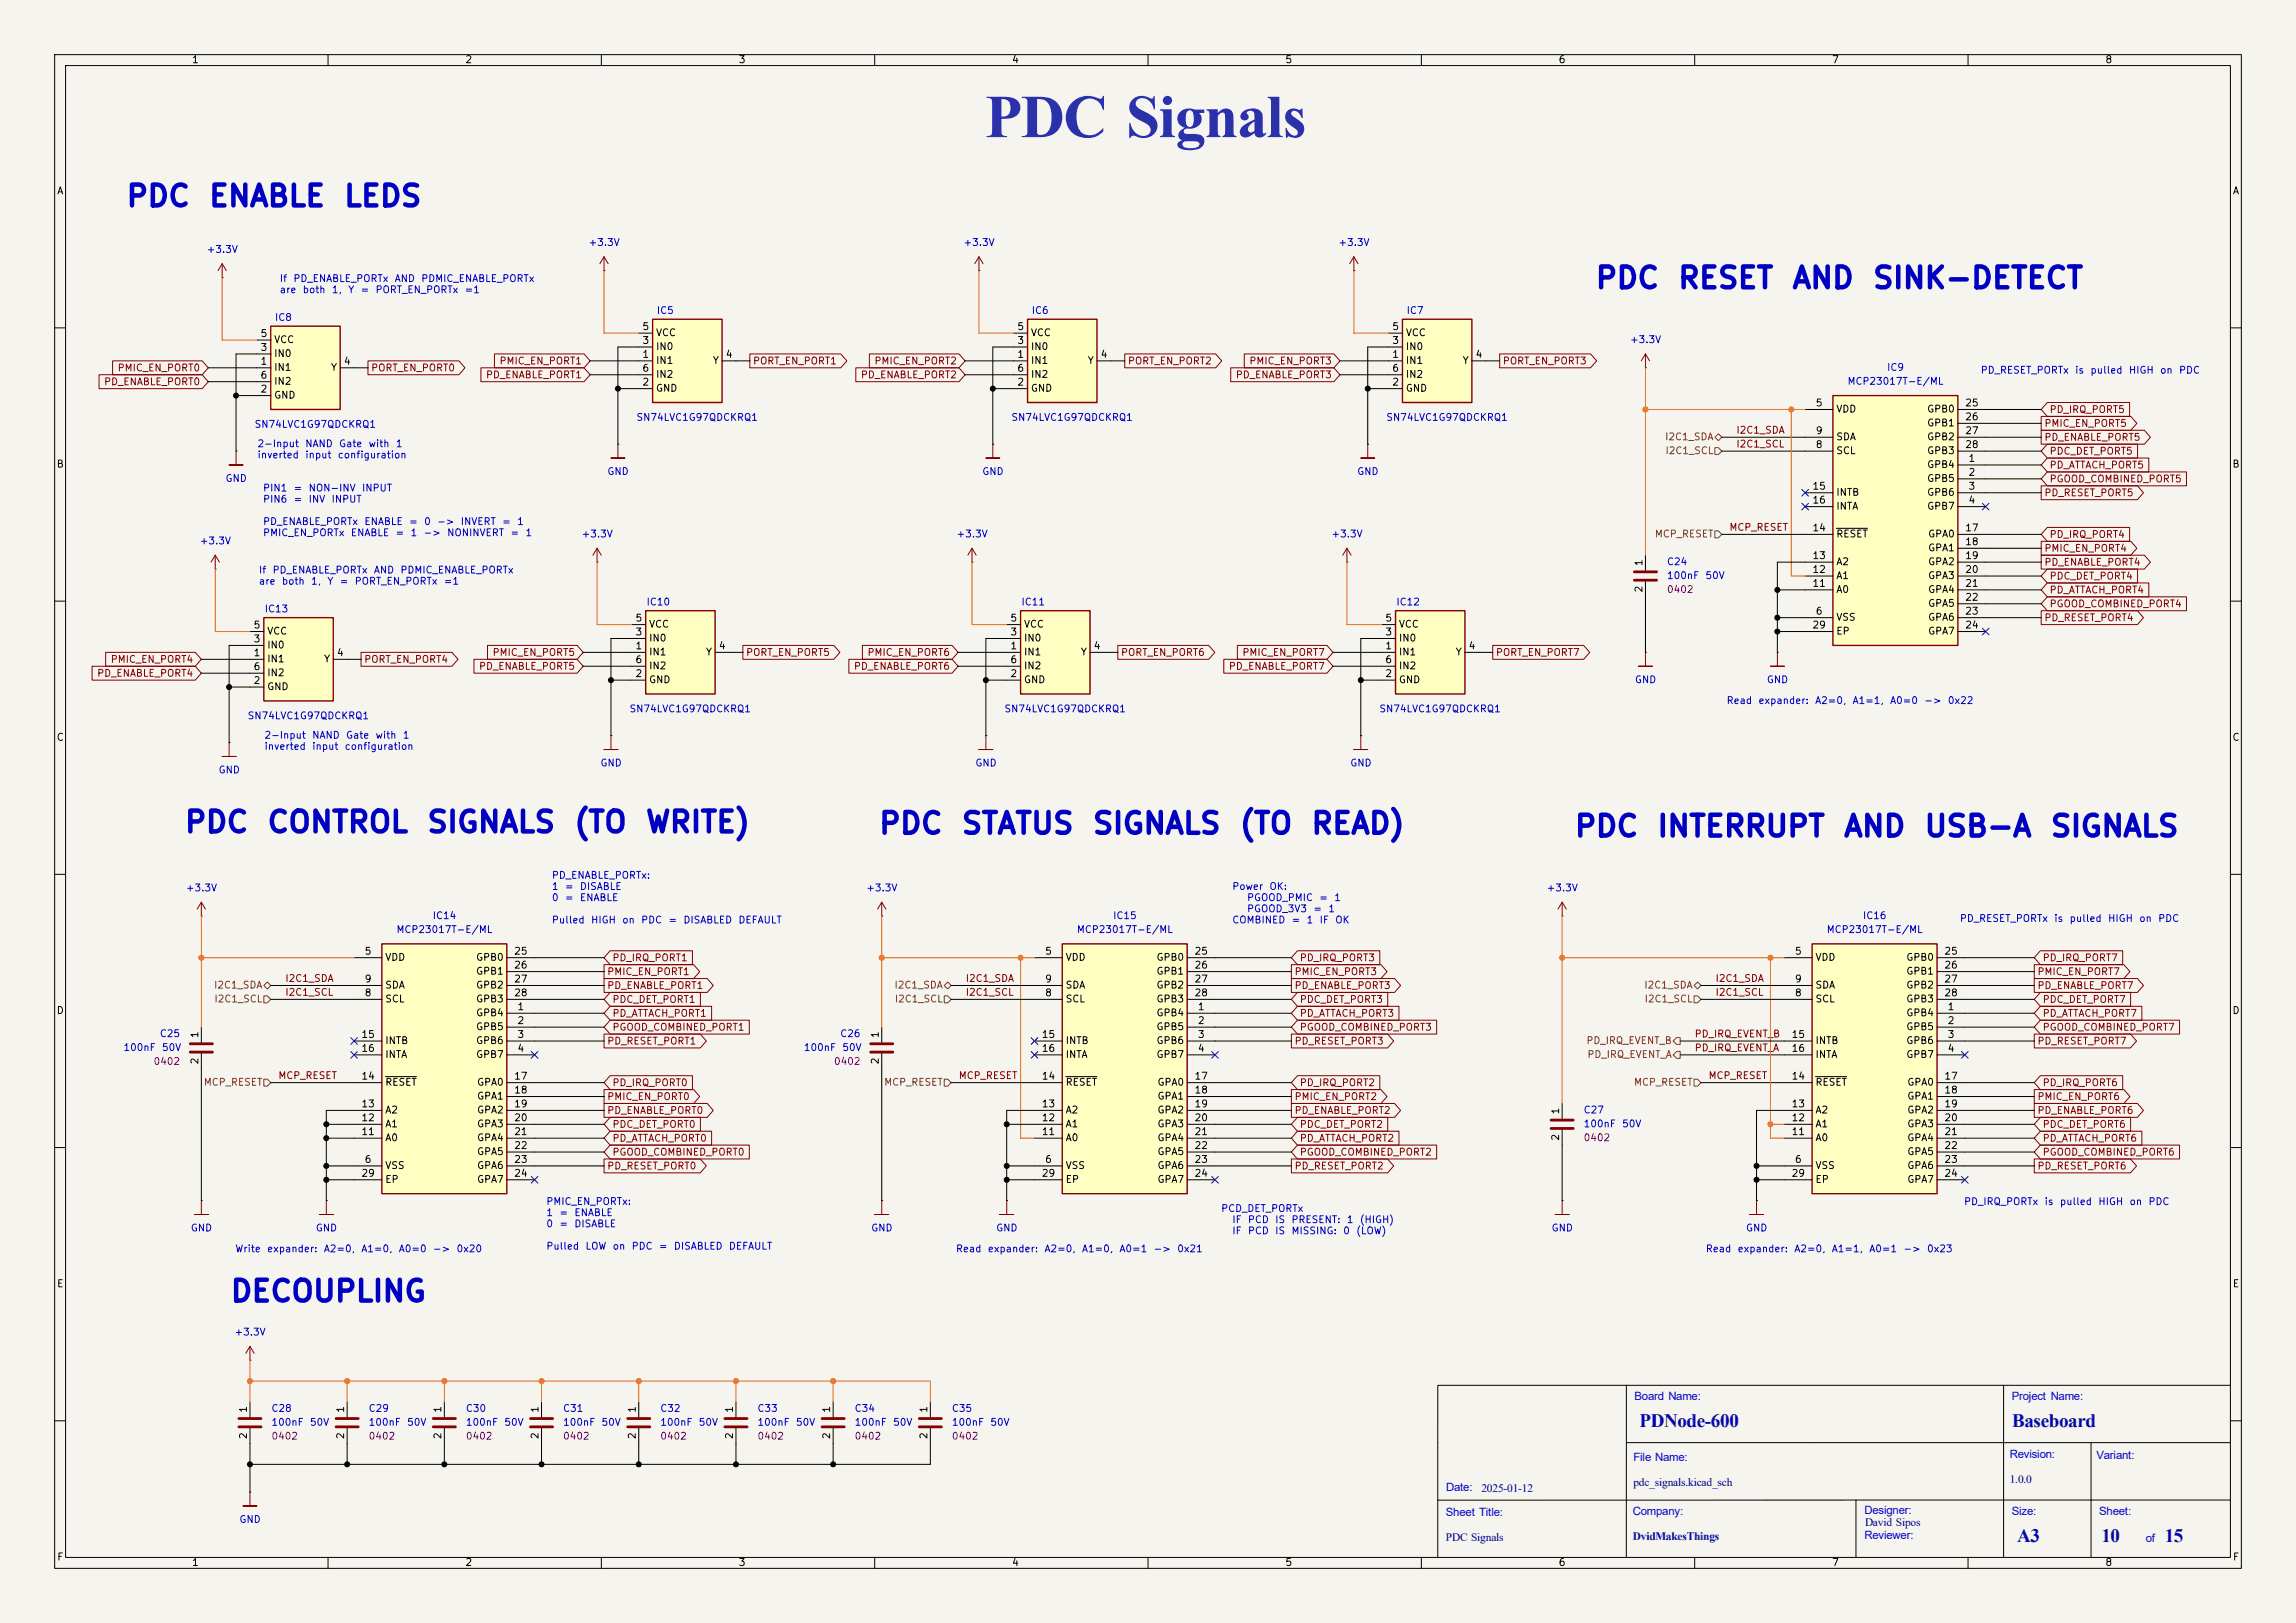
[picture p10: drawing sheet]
<svg xmlns="http://www.w3.org/2000/svg" width="420mm" height="297mm" viewBox="0 0 420 297" stroke-linecap="round" stroke-linejoin="round" font-family="sans-serif">
<defs><g id="words">
<text font-size="11.1" fill="#2b31a8" x="180.2" y="25.1">PDC Signals</text>
<g font-size="3.8" fill="#0000c2">
<text x="22.9" y="38.7">PDC</text>
<text x="38" y="38.7">ENABLE</text>
<text x="62.7" y="38.7">LEDS</text>
<text x="291.6" y="53.7">PDC</text>
<text x="306.7" y="53.7">RESET</text>
<text x="327.6" y="53.7">AND</text>
<text x="342.3" y="53.7">SINK-DETECT</text>
<text x="33.5" y="153.3">PDC</text>
<text x="48.6" y="153.3">CONTROL</text>
<text x="77.9" y="153.3">SIGNALS</text>
<text x="104.8" y="153.3">(TO</text>
<text x="117.9" y="153.3">WRITE)</text>
<text x="160.5" y="153.5">PDC</text>
<text x="175.6" y="153.5">STATUS</text>
<text x="199.6" y="153.5">SIGNALS</text>
<text x="226.5" y="153.5">(TO</text>
<text x="239.6" y="153.5">READ)</text>
<text x="287.8" y="154.1">PDC</text>
<text x="302.9" y="154.1">INTERRUPT</text>
<text x="337" y="154.1">AND</text>
<text x="351.8" y="154.1">USB-A</text>
<text x="374.8" y="154.1">SIGNALS</text>
<text x="41.9" y="239.1">DECOUPLING</text>
</g>
<g font-size="3.5" fill="#00007f">
<text x="299.9" y="261.1">PDNode-600</text>
<text x="368.1" y="261.1">Baseboard</text>
<text x="369" y="282.1">A3</text>
<text x="384.4" y="282.1">10</text>
<text x="396" y="282.1">15</text>
</g>
<g font-size="2.1" fill="#00f">
<text x="299" y="256.2">Board Name:</text>
<text x="368" y="256.2">Project Name:</text>
<text x="298.8" y="267.4">File Name:</text>
<text x="367.6" y="266.9">Revision:</text>
<text x="383.5" y="267">Variant:</text>
<text x="264.5" y="272.9">Date:</text>
<text x="264.5" y="277.5">Sheet Title:</text>
<text x="298.7" y="277.3">Company:</text>
<text x="341.1" y="281.7">Reviewer:</text>
<text x="341.1" y="277">Designer:</text>
<text x="368" y="277.2">Size:</text>
<text x="384" y="277.2">Sheet:</text>
<text x="392.5" y="282.2">of</text>
</g>
<g font-size="2.1" fill="#00007f">
<text x="271" y="272.9">2025-01-12</text>
<text x="298.8" y="271.9">pdc_signals.kicad_sch</text>
<text x="367.6" y="271.4">1.0.0</text>
<text x="264.5" y="282">PDC Signals</text>
<text x="298.7" y="281.8">DvidMakesThings</text>
<text x="341.2" y="279.2">David Sipos</text>
</g>
<g font-size="1.3">
<text x="35" y="11.9">1</text>
<text x="85" y="11.9">2</text>
<text x="135" y="11.9">3</text>
<text x="185" y="11.9">4</text>
<text x="235" y="11.9">5</text>
<text x="285" y="11.9">6</text>
<text x="335" y="11.9">7</text>
<text x="385" y="11.9">8</text>
<text x="10.3" y="35.9">A</text>
<text x="408.3" y="35.9">A</text>
<text x="47.6" y="64.5">3</text>
<text x="47.6" y="62">5</text>
<text x="50" y="65.6">IN0</text>
<text x="50" y="63.1">VCC</text>
<text x="117.4" y="65.8">1</text>
<text x="117.4" y="63.2">3</text>
<text x="117.4" y="60.7">5</text>
<text x="119.9" y="64.4">IN0</text>
<text x="119.9" y="61.8">VCC</text>
<text x="132.6" y="65.8">4</text>
<text x="186" y="65.8">1</text>
<text x="186" y="63.2">3</text>
<text x="186" y="60.7">5</text>
<text x="188.5" y="64.4">IN0</text>
<text x="188.5" y="61.8">VCC</text>
<text x="201.2" y="65.8">4</text>
<text x="254.6" y="65.8">1</text>
<text x="254.6" y="63.2">3</text>
<text x="254.6" y="60.7">5</text>
<text x="257" y="64.4">IN0</text>
<text x="257" y="61.8">VCC</text>
<text x="269.8" y="65.8">4</text>
<text x="47.6" y="67.1">1</text>
<text x="47.6" y="69.6">6</text>
<text x="50" y="68.2">IN1</text>
<text x="50" y="70.7">IN2</text>
<text x="60.4" y="68.2">Y</text>
<text x="62.8" y="67.1">4</text>
<text x="117.4" y="70.9">2</text>
<text x="117.4" y="68.3">6</text>
<text x="119.9" y="66.9">IN1</text>
<text x="119.9" y="72">GND</text>
<text x="119.9" y="69.4">IN2</text>
<text x="130.3" y="66.9">Y</text>
<text x="186" y="70.9">2</text>
<text x="186" y="68.3">6</text>
<text x="188.5" y="66.9">IN1</text>
<text x="188.5" y="72">GND</text>
<text x="188.5" y="69.4">IN2</text>
<text x="198.9" y="66.9">Y</text>
<text x="254.6" y="70.9">2</text>
<text x="254.6" y="68.3">6</text>
<text x="257" y="66.9">IN1</text>
<text x="257" y="72">GND</text>
<text x="257" y="69.4">IN2</text>
<text x="267.4" y="66.9">Y</text>
<text x="47.6" y="72.1">2</text>
<text x="50" y="73.3">GND</text>
<text x="332" y="74.7">5</text>
<text x="335.8" y="75.8">VDD</text>
<text x="352.4" y="75.8">GPB0</text>
<text x="359.4" y="74.7">25</text>
<text x="359.4" y="77.2">26</text>
<text x="332" y="82.3">8</text>
<text x="332" y="79.8">9</text>
<text x="335.8" y="83.4">SCL</text>
<text x="335.8" y="80.9">SDA</text>
<text x="352.4" y="78.3">GPB1</text>
<text x="352.4" y="80.9">GPB2</text>
<text x="352.4" y="83.4">GPB3</text>
<text x="359.4" y="79.8">27</text>
<text x="359.4" y="82.3">28</text>
<text x="10.3" y="85.9">B</text>
<text x="331.4" y="89.9">15</text>
<text x="352.4" y="86">GPB4</text>
<text x="352.4" y="88.5">GPB5</text>
<text x="360" y="84.8">1</text>
<text x="360" y="87.4">2</text>
<text x="360" y="89.9">3</text>
<text x="408.2" y="85.9">B</text>
<text x="331.4" y="92.5">16</text>
<text x="335.8" y="91">INTB</text>
<text x="335.8" y="93.6">INTA</text>
<text x="352.4" y="91">GPB6</text>
<text x="352.4" y="93.6">GPB7</text>
<text x="360" y="92.5">4</text>
<text x="331.4" y="97.5">14</text>
<text x="335.8" y="98.7">RESET</text>
<text x="352.6" y="98.7">GPA0</text>
<text x="352.6" y="101.2">GPA1</text>
<text x="359.4" y="97.5">17</text>
<text x="359.4" y="100.1">18</text>
<text x="300.7" y="103.7" transform="rotate(-90 300.7 103.7)">1</text>
<text x="331.4" y="107.7">11</text>
<text x="331.4" y="105.2">12</text>
<text x="331.4" y="102.6">13</text>
<text x="335.8" y="106.3">A1</text>
<text x="335.8" y="103.7">A2</text>
<text x="352.6" y="103.7">GPA2</text>
<text x="352.6" y="106.3">GPA3</text>
<text x="359.4" y="102.6">19</text>
<text x="359.4" y="105.2">20</text>
<text x="359.4" y="107.7">21</text>
<text x="300.7" y="108.5" transform="rotate(-90 300.7 108.5)">2</text>
<text x="332" y="112.8">6</text>
<text x="335.8" y="113.9">VSS</text>
<text x="335.8" y="108.8">A0</text>
<text x="352.6" y="108.8">GPA4</text>
<text x="352.6" y="111.4">GPA5</text>
<text x="352.6" y="113.9">GPA6</text>
<text x="359.4" y="110.2">22</text>
<text x="359.4" y="112.8">23</text>
<text x="46.3" y="117.9">3</text>
<text x="46.3" y="115.3">5</text>
<text x="48.8" y="119">IN0</text>
<text x="48.8" y="116.4">VCC</text>
<text x="116.1" y="119.1">1</text>
<text x="116.1" y="116.6">3</text>
<text x="116.1" y="114">5</text>
<text x="118.6" y="117.7">IN0</text>
<text x="118.6" y="115.2">VCC</text>
<text x="131.4" y="119.1">4</text>
<text x="184.7" y="119.1">1</text>
<text x="184.7" y="116.6">3</text>
<text x="184.7" y="114">5</text>
<text x="187.2" y="117.7">IN0</text>
<text x="187.2" y="115.2">VCC</text>
<text x="200" y="119.1">4</text>
<text x="253.3" y="119.1">1</text>
<text x="253.3" y="116.6">3</text>
<text x="253.3" y="114">5</text>
<text x="255.8" y="117.7">IN0</text>
<text x="255.8" y="115.2">VCC</text>
<text x="268.5" y="119.1">4</text>
<text x="331.4" y="115.3">29</text>
<text x="335.8" y="116.4">EP</text>
<text x="352.6" y="116.4">GPA7</text>
<text x="359.4" y="115.3">24</text>
<text x="46.3" y="120.4">1</text>
<text x="46.3" y="125.5">2</text>
<text x="46.3" y="122.9">6</text>
<text x="48.8" y="121.5">IN1</text>
<text x="48.8" y="124.1">IN2</text>
<text x="59.2" y="121.5">Y</text>
<text x="61.5" y="120.4">4</text>
<text x="116.1" y="124.2">2</text>
<text x="116.1" y="121.7">6</text>
<text x="118.6" y="120.2">IN1</text>
<text x="118.6" y="125.3">GND</text>
<text x="118.6" y="122.8">IN2</text>
<text x="129" y="120.2">Y</text>
<text x="184.7" y="124.2">2</text>
<text x="184.7" y="121.7">6</text>
<text x="187.2" y="120.2">IN1</text>
<text x="187.2" y="125.3">GND</text>
<text x="187.2" y="122.8">IN2</text>
<text x="197.6" y="120.2">Y</text>
<text x="253.3" y="124.2">2</text>
<text x="253.3" y="121.7">6</text>
<text x="255.8" y="120.2">IN1</text>
<text x="255.8" y="125.3">GND</text>
<text x="255.8" y="122.8">IN2</text>
<text x="266.2" y="120.2">Y</text>
<text x="48.8" y="126.6">GND</text>
<text x="10.3" y="135.9">C</text>
<text x="408.2" y="135.9">C</text>
<text x="66.6" y="175">5</text>
<text x="70.4" y="176.1">VDD</text>
<text x="87" y="176.1">GPB0</text>
<text x="87" y="178.7">GPB1</text>
<text x="93.9" y="175">25</text>
<text x="93.9" y="177.5">26</text>
<text x="191.1" y="175">5</text>
<text x="194.8" y="176.1">VDD</text>
<text x="211.4" y="176.1">GPB0</text>
<text x="211.4" y="178.7">GPB1</text>
<text x="218.4" y="175">25</text>
<text x="218.4" y="177.5">26</text>
<text x="328.2" y="175">5</text>
<text x="332" y="176.1">VDD</text>
<text x="348.6" y="176.1">GPB0</text>
<text x="348.6" y="178.7">GPB1</text>
<text x="355.6" y="175">25</text>
<text x="355.6" y="177.5">26</text>
<text x="10.3" y="185.9">D</text>
<text x="66.6" y="182.6">8</text>
<text x="66.6" y="180.1">9</text>
<text x="70.4" y="183.7">SCL</text>
<text x="70.4" y="181.2">SDA</text>
<text x="87" y="181.2">GPB2</text>
<text x="87" y="183.7">GPB3</text>
<text x="93.9" y="180.1">27</text>
<text x="93.9" y="182.6">28</text>
<text x="94.5" y="185.2">1</text>
<text x="191.1" y="182.6">8</text>
<text x="191.1" y="180.1">9</text>
<text x="194.8" y="183.7">SCL</text>
<text x="194.8" y="181.2">SDA</text>
<text x="211.4" y="181.2">GPB2</text>
<text x="211.4" y="183.7">GPB3</text>
<text x="218.4" y="180.1">27</text>
<text x="218.4" y="182.6">28</text>
<text x="219" y="185.2">1</text>
<text x="328.2" y="182.6">8</text>
<text x="328.2" y="180.1">9</text>
<text x="332" y="183.7">SCL</text>
<text x="332" y="181.2">SDA</text>
<text x="348.6" y="181.2">GPB2</text>
<text x="348.6" y="183.7">GPB3</text>
<text x="355.6" y="180.1">27</text>
<text x="355.6" y="182.6">28</text>
<text x="356.2" y="185.2">1</text>
<text x="408.2" y="185.9">D</text>
<text x="36.6" y="190.1" transform="rotate(-90 36.6 190.1)">1</text>
<text x="66" y="190.2">15</text>
<text x="70.4" y="191.4">INTB</text>
<text x="87" y="186.3">GPB4</text>
<text x="87" y="188.8">GPB5</text>
<text x="87" y="191.4">GPB6</text>
<text x="94.5" y="187.7">2</text>
<text x="94.5" y="190.2">3</text>
<text x="161" y="190.1" transform="rotate(-90 161 190.1)">1</text>
<text x="190.5" y="190.2">15</text>
<text x="194.8" y="191.4">INTB</text>
<text x="211.4" y="186.3">GPB4</text>
<text x="211.4" y="188.8">GPB5</text>
<text x="211.4" y="191.4">GPB6</text>
<text x="219" y="187.7">2</text>
<text x="219" y="190.2">3</text>
<text x="327.6" y="190.2">15</text>
<text x="332" y="191.4">INTB</text>
<text x="348.6" y="186.3">GPB4</text>
<text x="348.6" y="188.8">GPB5</text>
<text x="348.6" y="191.4">GPB6</text>
<text x="356.2" y="187.7">2</text>
<text x="356.2" y="190.2">3</text>
<text x="36.6" y="194.9" transform="rotate(-90 36.6 194.9)">2</text>
<text x="66" y="197.9">14</text>
<text x="66" y="192.8">16</text>
<text x="70.4" y="193.9">INTA</text>
<text x="87" y="193.9">GPB7</text>
<text x="93.9" y="197.9">17</text>
<text x="94.5" y="192.8">4</text>
<text x="161" y="194.9" transform="rotate(-90 161 194.9)">2</text>
<text x="190.5" y="197.9">14</text>
<text x="190.5" y="192.8">16</text>
<text x="194.8" y="193.9">INTA</text>
<text x="211.4" y="193.9">GPB7</text>
<text x="218.4" y="197.9">17</text>
<text x="219" y="192.8">4</text>
<text x="327.6" y="197.9">14</text>
<text x="327.6" y="192.8">16</text>
<text x="332" y="193.9">INTA</text>
<text x="348.6" y="193.9">GPB7</text>
<text x="355.6" y="197.9">17</text>
<text x="356.2" y="192.8">4</text>
<text x="66" y="202.9">13</text>
<text x="70.4" y="199">RESET</text>
<text x="87.2" y="199">GPA0</text>
<text x="87.2" y="201.5">GPA1</text>
<text x="93.9" y="200.4">18</text>
<text x="93.9" y="202.9">19</text>
<text x="190.5" y="202.9">13</text>
<text x="194.8" y="199">RESET</text>
<text x="211.6" y="199">GPA0</text>
<text x="211.6" y="201.5">GPA1</text>
<text x="218.4" y="200.4">18</text>
<text x="218.4" y="202.9">19</text>
<text x="327.6" y="202.9">13</text>
<text x="332" y="199">RESET</text>
<text x="348.8" y="199">GPA0</text>
<text x="348.8" y="201.5">GPA1</text>
<text x="355.6" y="200.4">18</text>
<text x="355.6" y="202.9">19</text>
<text x="66" y="208">11</text>
<text x="66" y="205.5">12</text>
<text x="70.4" y="209.1">A0</text>
<text x="70.4" y="206.6">A1</text>
<text x="70.4" y="204.1">A2</text>
<text x="87.2" y="204.1">GPA2</text>
<text x="87.2" y="206.6">GPA3</text>
<text x="87.2" y="209.1">GPA4</text>
<text x="93.9" y="205.5">20</text>
<text x="93.9" y="208">21</text>
<text x="190.5" y="208">11</text>
<text x="190.5" y="205.5">12</text>
<text x="194.8" y="209.1">A0</text>
<text x="194.8" y="206.6">A1</text>
<text x="194.8" y="204.1">A2</text>
<text x="211.6" y="204.1">GPA2</text>
<text x="211.6" y="206.6">GPA3</text>
<text x="211.6" y="209.1">GPA4</text>
<text x="218.4" y="205.5">20</text>
<text x="218.4" y="208">21</text>
<text x="285.5" y="208.9" transform="rotate(-90 285.5 208.9)">2</text>
<text x="285.5" y="204" transform="rotate(-90 285.5 204)">1</text>
<text x="327.6" y="208">11</text>
<text x="327.6" y="205.5">12</text>
<text x="332" y="209.1">A0</text>
<text x="332" y="206.6">A1</text>
<text x="332" y="204.1">A2</text>
<text x="348.8" y="204.1">GPA2</text>
<text x="348.8" y="206.6">GPA3</text>
<text x="348.8" y="209.1">GPA4</text>
<text x="355.6" y="205.5">20</text>
<text x="355.6" y="208">21</text>
<text x="66" y="215.6">29</text>
<text x="66.6" y="213.1">6</text>
<text x="70.4" y="214.2">VSS</text>
<text x="87.2" y="211.7">GPA5</text>
<text x="87.2" y="214.2">GPA6</text>
<text x="93.9" y="210.6">22</text>
<text x="93.9" y="213.1">23</text>
<text x="93.9" y="215.6">24</text>
<text x="190.5" y="215.6">29</text>
<text x="191.1" y="213.1">6</text>
<text x="194.8" y="214.2">VSS</text>
<text x="211.6" y="211.7">GPA5</text>
<text x="211.6" y="214.2">GPA6</text>
<text x="218.4" y="210.6">22</text>
<text x="218.4" y="213.1">23</text>
<text x="218.4" y="215.6">24</text>
<text x="327.6" y="215.6">29</text>
<text x="328.2" y="213.1">6</text>
<text x="332" y="214.2">VSS</text>
<text x="348.8" y="211.7">GPA5</text>
<text x="348.8" y="214.2">GPA6</text>
<text x="355.6" y="210.6">22</text>
<text x="355.6" y="213.1">23</text>
<text x="355.6" y="215.6">24</text>
<text x="70.4" y="216.8">EP</text>
<text x="87.2" y="216.8">GPA7</text>
<text x="194.8" y="216.8">EP</text>
<text x="211.6" y="216.8">GPA7</text>
<text x="332" y="216.8">EP</text>
<text x="348.8" y="216.8">GPA7</text>
<text x="10.3" y="235.9">E</text>
<text x="408.3" y="235.9">E</text>
<text x="45.5" y="263.5" transform="rotate(-90 45.5 263.5)">2</text>
<text x="45.5" y="258.6" transform="rotate(-90 45.5 258.6)">1</text>
<text x="63.2" y="263.5" transform="rotate(-90 63.2 263.5)">2</text>
<text x="63.2" y="258.6" transform="rotate(-90 63.2 258.6)">1</text>
<text x="81" y="263.5" transform="rotate(-90 81 263.5)">2</text>
<text x="81" y="258.6" transform="rotate(-90 81 258.6)">1</text>
<text x="98.8" y="263.5" transform="rotate(-90 98.8 263.5)">2</text>
<text x="98.8" y="258.6" transform="rotate(-90 98.8 258.6)">1</text>
<text x="116.6" y="263.5" transform="rotate(-90 116.6 263.5)">2</text>
<text x="116.6" y="258.6" transform="rotate(-90 116.6 258.6)">1</text>
<text x="134.4" y="263.5" transform="rotate(-90 134.4 263.5)">2</text>
<text x="134.4" y="258.6" transform="rotate(-90 134.4 258.6)">1</text>
<text x="152.1" y="263.5" transform="rotate(-90 152.1 263.5)">2</text>
<text x="152.1" y="258.6" transform="rotate(-90 152.1 258.6)">1</text>
<text x="169.9" y="263.5" transform="rotate(-90 169.9 263.5)">2</text>
<text x="169.9" y="258.6" transform="rotate(-90 169.9 258.6)">1</text>
<text x="10.3" y="285.9">F</text>
<text x="35" y="286.9">1</text>
<text x="85" y="286.9">2</text>
<text x="135" y="286.9">3</text>
<text x="185" y="286.9">4</text>
<text x="235" y="286.9">5</text>
<text x="285" y="286.9">6</text>
<text x="335" y="286.9">7</text>
<text x="385" y="286.9">8</text>
<text x="408.3" y="285.9">F</text>
</g>
<g font-size="1.3" fill="#0000c2">
<text x="37.7" y="46.6">+3.3V</text>
<text x="107.5" y="45.3">+3.3V</text>
<text x="176.1" y="45.3">+3.3V</text>
<text x="244.7" y="45.3">+3.3V</text>
<text x="51.1" y="51.9">If</text>
<text x="51.1" y="54">are</text>
<text x="53.6" y="51.9">PD_ENABLE_PORTx</text>
<text x="55.2" y="54">both</text>
<text x="60.6" y="54">1,</text>
<text x="63.6" y="54">Y</text>
<text x="65.8" y="54">=</text>
<text x="68.6" y="54">PORT_EN_PORTx</text>
<text x="72.1" y="51.9">AND</text>
<text x="76.9" y="51.9">PDMIC_ENABLE_PORTx</text>
<text x="84.9" y="54">=1</text>
<text x="50.2" y="59">IC8</text>
<text x="120" y="57.8">IC5</text>
<text x="188.6" y="57.8">IC6</text>
<text x="257.2" y="57.8">IC7</text>
<text x="298" y="63.1">+3.3V</text>
<text x="337.8" y="70.7">MCP23017T-E/ML</text>
<text x="345.1" y="68.2">IC9</text>
<text x="362.2" y="68.7">PD_RESET_PORTx</text>
<text x="379.5" y="68.7">is</text>
<text x="382.3" y="68.7">pulled</text>
<text x="389.3" y="68.7">HIGH</text>
<text x="395" y="68.7">on</text>
<text x="398.5" y="68.7">PDC</text>
<text x="116.3" y="77.3">SN74LVC1G97QDCKRQ1</text>
<text x="184.9" y="77.3">SN74LVC1G97QDCKRQ1</text>
<text x="253.5" y="77.3">SN74LVC1G97QDCKRQ1</text>
<text x="46.5" y="78.6">SN74LVC1G97QDCKRQ1</text>
<text x="47" y="82.1">2-Input</text>
<text x="55.7" y="82.1">NAND</text>
<text x="61.9" y="82.1">Gate</text>
<text x="67.3" y="82.1">with</text>
<text x="72.3" y="82.1">1</text>
<text x="41.1" y="88.5">GND</text>
<text x="47" y="84.2">inverted</text>
<text x="55.7" y="84.2">input</text>
<text x="61.7" y="84.2">configuration</text>
<text x="111" y="87.2">GND</text>
<text x="179.6" y="87.2">GND</text>
<text x="248.2" y="87.2">GND</text>
<text x="48" y="90.3">PIN1</text>
<text x="48" y="92.3">PIN6</text>
<text x="53.6" y="90.3">=</text>
<text x="53.6" y="92.3">=</text>
<text x="56.3" y="90.3">NON-INV</text>
<text x="56.3" y="92.3">INV</text>
<text x="60.5" y="92.3">INPUT</text>
<text x="66.1" y="90.3">INPUT</text>
<text x="36.4" y="99.9">+3.3V</text>
<text x="48" y="96.4">PD_ENABLE_PORTx</text>
<text x="48" y="98.4">PMIC_EN_PORTx</text>
<text x="64.1" y="98.4">ENABLE</text>
<text x="66.5" y="96.4">ENABLE</text>
<text x="72.2" y="98.4">=</text>
<text x="74.7" y="96.4">=</text>
<text x="75" y="98.4">1</text>
<text x="77.4" y="98.4">-&gt;</text>
<text x="77.5" y="96.4">0</text>
<text x="79.8" y="96.4">-&gt;</text>
<text x="81.7" y="98.4">NONINVERT</text>
<text x="84.2" y="96.4">INVERT</text>
<text x="91.7" y="96.4">=</text>
<text x="93.3" y="98.4">=</text>
<text x="94.5" y="96.4">1</text>
<text x="96" y="98.4">1</text>
<text x="106.3" y="98.7">+3.3V</text>
<text x="174.9" y="98.7">+3.3V</text>
<text x="243.4" y="98.7">+3.3V</text>
<text x="47.2" y="105.3">If</text>
<text x="47.2" y="107.3">are</text>
<text x="49.7" y="105.3">PD_ENABLE_PORTx</text>
<text x="51.4" y="107.3">both</text>
<text x="56.8" y="107.3">1,</text>
<text x="59.8" y="107.3">Y</text>
<text x="62" y="107.3">=</text>
<text x="64.8" y="107.3">PORT_EN_PORTx</text>
<text x="68.3" y="105.3">AND</text>
<text x="73.1" y="105.3">PDMIC_ENABLE_PORTx</text>
<text x="81.1" y="107.3">=1</text>
<text x="304.8" y="106.3">100nF</text>
<text x="304.8" y="103.7">C24</text>
<text x="311.8" y="106.3">50V</text>
<text x="48.3" y="112.4">IC13</text>
<text x="118.1" y="111.1">IC10</text>
<text x="186.7" y="111.1">IC11</text>
<text x="255.3" y="111.1">IC12</text>
<text x="299" y="125.3">GND</text>
<text x="323.1" y="125.3">GND</text>
<text x="45.2" y="131.9">SN74LVC1G97QDCKRQ1</text>
<text x="115" y="130.7">SN74LVC1G97QDCKRQ1</text>
<text x="183.6" y="130.7">SN74LVC1G97QDCKRQ1</text>
<text x="252.2" y="130.7">SN74LVC1G97QDCKRQ1</text>
<text x="315.7" y="129.1">Read</text>
<text x="321.5" y="129.1">expander:</text>
<text x="331.9" y="129.1">A2=0,</text>
<text x="338.8" y="129.1">A1=1,</text>
<text x="345.6" y="129.1">A0=0</text>
<text x="351.9" y="129.1">-&gt;</text>
<text x="356.2" y="129.1">0x22</text>
<text x="48.3" y="135.5">2-Input</text>
<text x="48.3" y="137.5">inverted</text>
<text x="57" y="135.5">NAND</text>
<text x="57" y="137.5">input</text>
<text x="62.9" y="137.5">configuration</text>
<text x="63.2" y="135.5">Gate</text>
<text x="68.6" y="135.5">with</text>
<text x="73.6" y="135.5">1</text>
<text x="39.9" y="141.8">GND</text>
<text x="109.7" y="140.6">GND</text>
<text x="178.3" y="140.6">GND</text>
<text x="246.9" y="140.6">GND</text>
<text x="100.8" y="161.1">PD_ENABLE_PORTx:</text>
<text x="33.9" y="163.4">+3.3V</text>
<text x="100.8" y="163.2">1</text>
<text x="100.8" y="165.2">0</text>
<text x="103.2" y="163.2">=</text>
<text x="103.2" y="165.2">=</text>
<text x="106" y="163.2">DISABLE</text>
<text x="106" y="165.2">ENABLE</text>
<text x="158.3" y="163.4">+3.3V</text>
<text x="225.3" y="163.2">Power</text>
<text x="228" y="165.2">PGOOD_PMIC</text>
<text x="228" y="167.2">PGOOD_3V3</text>
<text x="232.1" y="163.2">OK:</text>
<text x="240.1" y="167.2">=</text>
<text x="241.2" y="165.2">=</text>
<text x="242.9" y="167.2">1</text>
<text x="244" y="165.2">1</text>
<text x="282.8" y="163.4">+3.3V</text>
<text x="72.4" y="171">MCP23017T-E/ML</text>
<text x="79" y="168.5">IC14</text>
<text x="100.8" y="169.3">Pulled</text>
<text x="108" y="169.3">HIGH</text>
<text x="113.7" y="169.3">on</text>
<text x="117.2" y="169.3">PDC</text>
<text x="122.2" y="169.3">=</text>
<text x="124.9" y="169.3">DISABLED</text>
<text x="135" y="169.3">DEFAULT</text>
<text x="196.9" y="171">MCP23017T-E/ML</text>
<text x="203.5" y="168.5">IC15</text>
<text x="225.3" y="169.3">COMBINED</text>
<text x="236.1" y="169.3">=</text>
<text x="238.9" y="169.3">1</text>
<text x="241.3" y="169.3">IF</text>
<text x="244.1" y="169.3">OK</text>
<text x="334" y="171">MCP23017T-E/ML</text>
<text x="340.7" y="168.5">IC16</text>
<text x="358.4" y="169">PD_RESET_PORTx</text>
<text x="375.7" y="169">is</text>
<text x="378.5" y="169">pulled</text>
<text x="385.5" y="169">HIGH</text>
<text x="391.2" y="169">on</text>
<text x="394.7" y="169">PDC</text>
<text x="29.1" y="190.1">C25</text>
<text x="153.6" y="190.1">C26</text>
<text x="22.5" y="192.6">100nF</text>
<text x="29.5" y="192.6">50V</text>
<text x="146.9" y="192.6">100nF</text>
<text x="154" y="192.6">50V</text>
<text x="289.6" y="206.6">100nF</text>
<text x="289.6" y="204.1">C27</text>
<text x="296.6" y="206.6">50V</text>
<text x="99.8" y="220.8">PMIC_EN_PORTx:</text>
<text x="359.2" y="220.8">PD_IRQ_PORTx</text>
<text x="373.9" y="220.8">is</text>
<text x="376.7" y="220.8">pulled</text>
<text x="383.7" y="220.8">HIGH</text>
<text x="389.4" y="220.8">on</text>
<text x="392.9" y="220.8">PDC</text>
<text x="34.8" y="225.7">GND</text>
<text x="57.7" y="225.7">GND</text>
<text x="99.8" y="222.9">1</text>
<text x="99.8" y="224.9">0</text>
<text x="102.2" y="222.9">=</text>
<text x="102.2" y="224.9">=</text>
<text x="104.9" y="222.9">ENABLE</text>
<text x="104.9" y="224.9">DISABLE</text>
<text x="159.3" y="225.7">GND</text>
<text x="182.1" y="225.7">GND</text>
<text x="223.3" y="222.1">PCD_DET_PORTx</text>
<text x="225.3" y="224.1">IF</text>
<text x="225.3" y="226.2">IF</text>
<text x="228.2" y="224.1">PCD</text>
<text x="228.2" y="226.2">PCD</text>
<text x="233.1" y="224.1">IS</text>
<text x="233.1" y="226.2">IS</text>
<text x="236.1" y="224.1">PRESENT:</text>
<text x="236.1" y="226.2">MISSING:</text>
<text x="245.6" y="226.2">0</text>
<text x="246.2" y="224.1">1</text>
<text x="248" y="226.2">(LOW)</text>
<text x="248.6" y="224.1">(HIGH)</text>
<text x="283.7" y="225.7">GND</text>
<text x="319.3" y="225.7">GND</text>
<text x="42.9" y="229.5">Write</text>
<text x="48.8" y="229.5">expander:</text>
<text x="59.1" y="229.5">A2=0,</text>
<text x="66" y="229.5">A1=0,</text>
<text x="72.8" y="229.5">A0=0</text>
<text x="79.1" y="229.5">-&gt;</text>
<text x="83.4" y="229.5">0x20</text>
<text x="99.8" y="229">Pulled</text>
<text x="107" y="229">LOW</text>
<text x="112" y="229">on</text>
<text x="115.4" y="229">PDC</text>
<text x="120.4" y="229">=</text>
<text x="123.2" y="229">DISABLED</text>
<text x="133.2" y="229">DEFAULT</text>
<text x="174.8" y="229.5">Read</text>
<text x="180.6" y="229.5">expander:</text>
<text x="190.9" y="229.5">A2=0,</text>
<text x="197.8" y="229.5">A1=0,</text>
<text x="204.7" y="229.5">A0=1</text>
<text x="210.9" y="229.5">-&gt;</text>
<text x="215.2" y="229.5">0x21</text>
<text x="311.9" y="229.5">Read</text>
<text x="317.7" y="229.5">expander:</text>
<text x="328.1" y="229.5">A2=0,</text>
<text x="335" y="229.5">A1=1,</text>
<text x="341.8" y="229.5">A0=1</text>
<text x="348.1" y="229.5">-&gt;</text>
<text x="352.4" y="229.5">0x23</text>
<text x="42.8" y="244.7">+3.3V</text>
<text x="49.5" y="261.2">100nF</text>
<text x="49.5" y="258.7">C28</text>
<text x="56.6" y="261.2">50V</text>
<text x="67.3" y="261.2">100nF</text>
<text x="67.3" y="258.7">C29</text>
<text x="74.4" y="261.2">50V</text>
<text x="85.1" y="261.2">100nF</text>
<text x="85.1" y="258.7">C30</text>
<text x="92.1" y="261.2">50V</text>
<text x="102.9" y="261.2">100nF</text>
<text x="102.9" y="258.7">C31</text>
<text x="109.9" y="261.2">50V</text>
<text x="120.7" y="261.2">100nF</text>
<text x="120.7" y="258.7">C32</text>
<text x="127.7" y="261.2">50V</text>
<text x="138.4" y="261.2">100nF</text>
<text x="138.4" y="258.7">C33</text>
<text x="145.5" y="261.2">50V</text>
<text x="156.2" y="261.2">100nF</text>
<text x="156.2" y="258.7">C34</text>
<text x="163.3" y="261.2">50V</text>
<text x="174" y="261.2">100nF</text>
<text x="174" y="258.7">C35</text>
<text x="181" y="261.2">50V</text>
<text x="43.7" y="279">GND</text>
</g>
<g font-size="1.3" fill="#840000">
<text x="18.9" y="70.8">PD_ENABLE_PORT0</text>
<text x="21.4" y="68.3">PMIC_EN_PORT0</text>
<text x="67.8" y="68.3">PORT_EN_PORT0</text>
<text x="88.8" y="69.5">PD_ENABLE_PORT1</text>
<text x="91.3" y="67">PMIC_EN_PORT1</text>
<text x="137.6" y="67">PORT_EN_PORT1</text>
<text x="157.4" y="69.5">PD_ENABLE_PORT2</text>
<text x="159.8" y="67">PMIC_EN_PORT2</text>
<text x="206.2" y="67">PORT_EN_PORT2</text>
<text x="225.9" y="69.5">PD_ENABLE_PORT3</text>
<text x="228.4" y="67">PMIC_EN_PORT3</text>
<text x="274.8" y="67">PORT_EN_PORT3</text>
<text x="374.8" y="75.9">PD_IRQ_PORT5</text>
<text x="317.5" y="79.7">I2C1_SDA</text>
<text x="317.5" y="82.2">I2C1_SCL</text>
<text x="373.9" y="81">PD_ENABLE_PORT5</text>
<text x="373.9" y="78.4">PMIC_EN_PORT5</text>
<text x="374.8" y="83.5">PDC_DET_PORT5</text>
<text x="374.8" y="88.6">PGOOD_COMBINED_PORT5</text>
<text x="374.8" y="86">PD_ATTACH_PORT5</text>
<text x="373.9" y="91.1">PD_RESET_PORT5</text>
<text x="316.2" y="97.4">MCP_RESET</text>
<text x="373.9" y="101.3">PMIC_EN_PORT4</text>
<text x="374.8" y="98.7">PD_IRQ_PORT4</text>
<text x="373.9" y="103.8">PD_ENABLE_PORT4</text>
<text x="374.8" y="106.4">PDC_DET_PORT4</text>
<text x="373.9" y="114">PD_RESET_PORT4</text>
<text x="374.8" y="108.9">PD_ATTACH_PORT4</text>
<text x="374.8" y="111.4">PGOOD_COMBINED_PORT4</text>
<text x="17.7" y="124.1">PD_ENABLE_PORT4</text>
<text x="20.1" y="121.6">PMIC_EN_PORT4</text>
<text x="66.5" y="121.6">PORT_EN_PORT4</text>
<text x="87.5" y="122.9">PD_ENABLE_PORT5</text>
<text x="90" y="120.3">PMIC_EN_PORT5</text>
<text x="136.4" y="120.3">PORT_EN_PORT5</text>
<text x="156.1" y="122.9">PD_ENABLE_PORT6</text>
<text x="158.6" y="120.3">PMIC_EN_PORT6</text>
<text x="204.9" y="120.3">PORT_EN_PORT6</text>
<text x="224.7" y="122.9">PD_ENABLE_PORT7</text>
<text x="227.1" y="120.3">PMIC_EN_PORT7</text>
<text x="273.5" y="120.3">PORT_EN_PORT7</text>
<text x="52.1" y="180">I2C1_SDA</text>
<text x="111" y="178.8">PMIC_EN_PORT1</text>
<text x="111.9" y="176.2">PD_IRQ_PORT1</text>
<text x="176.5" y="180">I2C1_SDA</text>
<text x="236.7" y="178.8">PMIC_EN_PORT3</text>
<text x="237.6" y="176.2">PD_IRQ_PORT3</text>
<text x="313.7" y="180">I2C1_SDA</text>
<text x="372.6" y="178.8">PMIC_EN_PORT7</text>
<text x="373.5" y="176.2">PD_IRQ_PORT7</text>
<text x="52.1" y="182.5">I2C1_SCL</text>
<text x="111" y="181.3">PD_ENABLE_PORT1</text>
<text x="111.9" y="183.8">PDC_DET_PORT1</text>
<text x="176.5" y="182.5">I2C1_SCL</text>
<text x="236.7" y="181.3">PD_ENABLE_PORT3</text>
<text x="237.6" y="183.8">PDC_DET_PORT3</text>
<text x="313.7" y="182.5">I2C1_SCL</text>
<text x="372.6" y="181.3">PD_ENABLE_PORT7</text>
<text x="373.5" y="183.8">PDC_DET_PORT7</text>
<text x="111" y="191.5">PD_RESET_PORT1</text>
<text x="111.9" y="186.4">PD_ATTACH_PORT1</text>
<text x="111.9" y="188.9">PGOOD_COMBINED_PORT1</text>
<text x="236.7" y="191.5">PD_RESET_PORT3</text>
<text x="237.6" y="188.9">PGOOD_COMBINED_PORT3</text>
<text x="237.6" y="186.4">PD_ATTACH_PORT3</text>
<text x="309.9" y="190.2">PD_IRQ_EVENT_B</text>
<text x="372.6" y="191.5">PD_RESET_PORT7</text>
<text x="373.5" y="188.9">PGOOD_COMBINED_PORT7</text>
<text x="373.5" y="186.4">PD_ATTACH_PORT7</text>
<text x="50.8" y="197.8">MCP_RESET</text>
<text x="175.3" y="197.8">MCP_RESET</text>
<text x="309.9" y="192.7">PD_IRQ_EVENT_A</text>
<text x="312.4" y="197.8">MCP_RESET</text>
<text x="111" y="201.6">PMIC_EN_PORT0</text>
<text x="111.9" y="199.1">PD_IRQ_PORT0</text>
<text x="236.7" y="201.6">PMIC_EN_PORT2</text>
<text x="237.6" y="199.1">PD_IRQ_PORT2</text>
<text x="372.6" y="201.6">PMIC_EN_PORT6</text>
<text x="373.5" y="199.1">PD_IRQ_PORT6</text>
<text x="111" y="204.2">PD_ENABLE_PORT0</text>
<text x="111.9" y="209.2">PD_ATTACH_PORT0</text>
<text x="111.9" y="206.7">PDC_DET_PORT0</text>
<text x="236.7" y="204.2">PD_ENABLE_PORT2</text>
<text x="237.6" y="206.7">PDC_DET_PORT2</text>
<text x="237.6" y="209.2">PD_ATTACH_PORT2</text>
<text x="372.6" y="204.2">PD_ENABLE_PORT6</text>
<text x="373.5" y="206.7">PDC_DET_PORT6</text>
<text x="373.5" y="209.2">PD_ATTACH_PORT6</text>
<text x="111" y="214.3">PD_RESET_PORT0</text>
<text x="111.9" y="211.8">PGOOD_COMBINED_PORT0</text>
<text x="236.7" y="214.3">PD_RESET_PORT2</text>
<text x="237.6" y="211.8">PGOOD_COMBINED_PORT2</text>
<text x="372.6" y="214.3">PD_RESET_PORT6</text>
<text x="373.5" y="211.8">PGOOD_COMBINED_PORT6</text>
</g>
<g font-size="1.3" fill="#725600">
<text x="304.5" y="80.9">I2C1_SDA</text>
<text x="304.5" y="83.4">I2C1_SCL</text>
<text x="302.6" y="98.7">MCP_RESET</text>
<text x="39" y="181.2">I2C1_SDA</text>
<text x="39.1" y="183.7">I2C1_SCL</text>
<text x="163.5" y="181.2">I2C1_SDA</text>
<text x="163.6" y="183.7">I2C1_SCL</text>
<text x="300.7" y="181.2">I2C1_SDA</text>
<text x="300.7" y="183.7">I2C1_SCL</text>
<text x="290.1" y="191.4">PD_IRQ_EVENT_B</text>
<text x="290.3" y="193.9">PD_IRQ_EVENT_A</text>
<text x="37.2" y="199">MCP_RESET</text>
<text x="161.6" y="199">MCP_RESET</text>
<text x="298.8" y="199">MCP_RESET</text>
</g>
<g font-size="1.3" fill="#840084">
<text x="304.8" y="108.8">0402</text>
<text x="28" y="195.2">0402</text>
<text x="152.4" y="195.2">0402</text>
<text x="289.6" y="209.1">0402</text>
<text x="49.5" y="263.8">0402</text>
<text x="67.3" y="263.8">0402</text>
<text x="85.1" y="263.8">0402</text>
<text x="102.9" y="263.8">0402</text>
<text x="120.7" y="263.8">0402</text>
<text x="138.4" y="263.8">0402</text>
<text x="156.2" y="263.8">0402</text>
<text x="174" y="263.8">0402</text>
</g>
</g></defs>
<path d="M0 0h420v297h-420z" fill="#f5f4ef" stroke="#f5f4ef" stroke-width=".18"/>
<g fill="none" stroke="#000" stroke-width=".18">
<path d="M10 10h400v277h-400zM12 12h396v273h-396zM60 10v2M110 10v2M160 10v2M210 10v2M260 10v2M310 10v2M360 10v2M10 60h2M408 60h2M250.2 81.3h.1"/>
<path d="M10 110h2M177.8 102.9h.1M408 110h2M10 160h2M408 160h2M10 210h2M408 210h2M263 253.5v31.5M297.5 253.5v10.5M366.5 253.5v31.5M408 253.5h-144.9M10 260h2"/>
<path d="M297.5 264h110.5M297.5 264v21M339.5 274.5v10.5M382.5 264v21M408 260h2M408 274.5h-144.9M60 285v2M110 285v2M160 285v2M210 285v2M260 285v2M310 285v2"/>
<path d="M360 285v2"/>
</g>
<path d="M250.2 81.3v2.5h1.3h-2.6h1.3M177.8 100.3l-.8 1.3M177.8 100.3l.8 1.3M177.8 100.3v2.6" fill="none" stroke="#840000" stroke-width=".18"/>
<path d="M256.5 58.4h12.7v15.3h-12.7z" fill="#ffffc2"/>
<path d="M256.5 58.4h12.7v15.3h-12.7z" fill="none" stroke="#840000" stroke-width=".25"/>
<path d="M179.1 49.5h.1M254 66h2.5M254 71.1h2.5M254 63.5h2.5M254 61h2.5M254 68.6h2.5M269.2 66h2.6" fill="none" stroke="#000" stroke-width=".18"/>
<path d="M179.1 47l-.8 1.3M179.1 47l.7 1.3M179.1 47v2.5" fill="none" stroke="#840000" stroke-width=".18"/>
<path d="M48.3 113h12.7v15.3h-12.7z" fill="#ffffc2"/>
<path d="M48.3 113h12.7v15.3h-12.7z" fill="none" stroke="#840000" stroke-width=".25"/>
<path d="M110.5 49.5h.1M45.7 118.1h2.6M45.7 115.6h2.6M45.7 120.7h2.6M45.7 125.7h2.6M45.7 123.2h2.6M61 120.7h2.5M36.8 219.7h.1" fill="none" stroke="#000" stroke-width=".18"/>
<path d="M110.5 47l-.8 1.3M110.5 47l.8 1.3M110.5 47v2.5M36.8 219.7v2.5h1.3h-2.5h1.2" fill="none" stroke="#840000" stroke-width=".18"/>
<path d="M69.8 172.7h22.9v45.7h-22.9z" fill="#ffffc2"/>
<path d="M69.8 172.7h22.9v45.7h-22.9z" fill="none" stroke="#840000" stroke-width=".25"/>
<g fill="none" stroke="#000" stroke-width=".18">
<path d="M64.8 175.3h5M92.7 175.3h5.1M92.7 177.8h5.1M64.8 190.5h5M64.8 193h5M64.8 182.9h5M64.8 180.3h5M64.8 198.1h5M70.5 197h5.7M92.7 185.4h5.1M92.7 188h5.1M92.7 190.5h5.1"/>
<path d="M92.7 193h5.1M92.7 182.9h5.1M92.7 180.3h5.1M92.7 198.1h5.1M64.8 213.4h5M64.8 208.3h5M64.8 205.7h5M64.8 203.2h5M64.8 215.9h5M92.7 213.4h5.1M92.7 208.3h5.1M92.7 205.7h5.1"/>
<path d="M92.7 203.2h5.1M92.7 200.7h5.1M92.7 210.8h5.1M92.7 215.9h5.1"/>
</g>
<path d="M186.7 111.8h12.7v15.2h-12.7z" fill="#ffffc2"/>
<path d="M186.7 111.8h12.7v15.2h-12.7z" fill="none" stroke="#840000" stroke-width=".25"/>
<path d="M247.6 49.5h.1M184.1 119.4h2.6M184.1 116.8h2.6M184.1 114.3h2.6M199.4 119.4h2.5M111.8 134.6h.1M180.3 134.6h.1M184.1 124.5h2.6M184.1 121.9h2.6M36.8 167.6h.1" fill="none" stroke="#000" stroke-width=".18"/>
<path d="M247.6 47l-.7 1.3M247.6 47l.8 1.3M247.6 47v2.5M111.8 134.6v2.6h1.2h-2.5h1.3M180.3 134.6v2.6h1.3h-2.5h1.2M36.8 165.1l.8 1.3M36.8 165.1l-.7 1.3M36.8 165.1v2.5" fill="none" stroke="#840000" stroke-width=".18"/>
<path d="M331.5 172.7h22.8v45.7h-22.8z" fill="#ffffc2"/>
<path d="M331.5 172.7h22.8v45.7h-22.8z" fill="none" stroke="#840000" stroke-width=".25"/>
<g fill="none" stroke="#000" stroke-width=".18">
<path d="M41.9 135.9h.1M326.4 175.3h5.1M354.3 175.3h5.1M354.3 177.8h5.1M326.4 190.5h5.1M326.4 193h5.1M326.4 182.9h5.1M326.4 180.3h5.1M326.4 198.1h5.1M332.1 197h5.7M354.3 185.4h5.1M354.3 188h5.1"/>
<path d="M354.3 190.5h5.1M354.3 193h5.1M354.3 182.9h5.1M354.3 180.3h5.1M354.3 198.1h5.1M326.4 213.4h5.1M326.4 208.3h5.1M326.4 205.7h5.1M326.4 203.2h5.1M326.4 215.9h5.1M354.3 213.4h5.1M354.3 208.3h5.1"/>
<path d="M354.3 205.7h5.1M354.3 203.2h5.1M354.3 200.7h5.1M354.3 210.8h5.1M354.3 215.9h5.1M81.3 256.5v2.8M81.3 261.4v2.8"/>
</g>
<path d="M79.2 259.6h4.1M79.2 261.1h4.1" fill="none" stroke="#840000" stroke-width=".51"/>
<path d="M41.9 135.9v2.5h1.3h-2.6h1.3" fill="none" stroke="#840000" stroke-width=".18"/>
<path d="M188 58.4h12.7v15.3h-12.7z" fill="#ffffc2"/>
<path d="M188 58.4h12.7v15.3h-12.7z" fill="none" stroke="#840000" stroke-width=".25"/>
<g fill="none" stroke="#000" stroke-width=".18">
<path d="M185.4 66h2.6M185.4 71.1h2.6M185.4 63.5h2.6M185.4 61h2.6M185.4 68.6h2.6M200.7 66h2.5M113 81.3h.1M181.6 81.3h.1M109.2 102.9h.1M161.3 167.6h.1M45.7 248.9h.1M45.7 256.5v2.8"/>
<path d="M63.5 256.5v2.8M45.7 273h.1M45.7 261.4v2.8M63.5 261.4v2.8"/>
</g>
<path d="M43.7 259.6h4.1M61.5 259.6h4M43.7 261.1h4.1M61.5 261.1h4" fill="none" stroke="#840000" stroke-width=".51"/>
<path d="M113 81.3v2.5h1.3h-2.5h1.2M181.6 81.3v2.5h1.3h-2.6h1.3M109.2 100.3l-.7 1.3M109.2 100.3l.8 1.3M109.2 100.3v2.6M161.3 165.1l.8 1.3M161.3 165.1l-.8 1.3M161.3 165.1v2.5M45.7 246.4l.8 1.2M45.7 246.4l-.7 1.2M45.7 246.4v2.5M45.7 273v2.6h1.3h-2.6h1.3" fill="none" stroke="#840000" stroke-width=".18"/>
<path d="M49.5 59.7h12.7v15.2h-12.7z" fill="#ffffc2"/>
<path d="M49.5 59.7h12.7v15.2h-12.7z" fill="none" stroke="#840000" stroke-width=".25"/>
<g fill="none" stroke="#000" stroke-width=".18">
<path d="M47 67.3h2.5M47 72.4h2.5M47 64.8h2.5M47 62.2h2.5M47 69.9h2.5M62.2 67.3h2.6M43.2 82.6h.1M39.4 104.1h.1M325.1 119.4h.1M59.7 219.7h.1M99.1 256.5v2.8M116.8 256.5v2.8"/>
<path d="M99.1 261.4v2.8M116.8 261.4v2.8"/>
</g>
<path d="M43.2 82.6v2.5h1.2h-2.5h1.3M39.4 101.6l-.8 1.3M39.4 101.6l.7 1.3M39.4 101.6v2.5M325.1 119.4v2.5h1.3h-2.6h1.3M59.7 219.7v2.5h1.3h-2.6h1.3" fill="none" stroke="#840000" stroke-width=".18"/>
<path d="M97 259.6h4.1M114.8 259.6h4.1M97 261.1h4.1M114.8 261.1h4.1" fill="none" stroke="#840000" stroke-width=".51"/>
<path d="M335.3 72.4h22.8v45.7h-22.8z" fill="#ffffc2"/>
<path d="M335.3 72.4h22.8v45.7h-22.8z" fill="none" stroke="#840000" stroke-width=".25"/>
<g fill="none" stroke="#000" stroke-width=".18">
<path d="M330.2 74.9h5.1M358.1 74.9h5.1M358.1 77.5h5.1M330.2 90.2h5.1M330.2 92.7h5.1M330.2 82.6h5.1M330.2 80h5.1M330.2 97.8h5.1M335.9 96.7h5.7M358.1 85.1h5.1M358.1 87.6h5.1M358.1 90.2h5.1"/>
<path d="M358.1 92.7h5.1M358.1 82.6h5.1M358.1 80h5.1M358.1 97.8h5.1M330.2 113h5.1M330.2 108h5.1M330.2 105.4h5.1M330.2 102.9h5.1M330.2 115.6h5.1M358.1 113h5.1M358.1 108h5.1M358.1 105.4h5.1"/>
<path d="M358.1 102.9h5.1M358.1 100.3h5.1M358.1 110.5h5.1M358.1 115.6h5.1"/>
</g>
<path d="M194.3 172.7h22.9v45.7h-22.9z" fill="#ffffc2"/>
<path d="M194.3 172.7h22.9v45.7h-22.9z" fill="none" stroke="#840000" stroke-width=".25"/>
<g fill="none" stroke="#000" stroke-width=".18">
<path d="M189.2 175.3h5.1M217.2 175.3h5M217.2 177.8h5M36.8 188v2.8M36.8 192.8v2.8M161.3 188v2.8M161.3 192.8v2.8M189.2 190.5h5.1M189.2 193h5.1M189.2 182.9h5.1M189.2 180.3h5.1M189.2 198.1h5.1"/>
<path d="M194.9 197h5.7M217.2 185.4h5M217.2 188h5M217.2 190.5h5M217.2 193h5M217.2 182.9h5M217.2 180.3h5M217.2 198.1h5M189.2 213.4h5.1M189.2 208.3h5.1M189.2 205.7h5.1M189.2 203.2h5.1"/>
<path d="M189.2 215.9h5.1M217.2 213.4h5M217.2 208.3h5M217.2 205.7h5M217.2 203.2h5M217.2 200.7h5M217.2 210.8h5M217.2 215.9h5M285.7 219.7h.1M321.3 219.7h.1M152.4 256.5v2.8M170.2 256.5v2.8"/>
<path d="M152.4 261.4v2.8M170.2 261.4v2.8"/>
</g>
<path d="M34.8 191h4.1M34.8 192.5h4.1M159.3 191h4M159.3 192.5h4M150.4 259.6h4M168.1 259.6h4.1M150.4 261.1h4M168.1 261.1h4.1" fill="none" stroke="#840000" stroke-width=".51"/>
<path d="M285.7 219.7v2.5h1.3h-2.5h1.2M321.3 219.7v2.5h1.3h-2.6h1.3" fill="none" stroke="#840000" stroke-width=".18"/>
<path d="M118.1 111.8h12.7v15.2h-12.7z" fill="#ffffc2"/>
<path d="M118.1 111.8h12.7v15.2h-12.7z" fill="none" stroke="#840000" stroke-width=".25"/>
<path d="M115.6 119.4h2.5M115.6 116.8h2.5M115.6 114.3h2.5M130.8 119.4h2.5M115.6 124.5h2.5M115.6 121.9h2.5" fill="none" stroke="#000" stroke-width=".18"/>
<path d="M255.3 111.8h12.7v15.2h-12.7z" fill="#ffffc2"/>
<path d="M255.3 111.8h12.7v15.2h-12.7z" fill="none" stroke="#840000" stroke-width=".25"/>
<path d="M252.7 119.4h2.6M252.7 116.8h2.6M252.7 114.3h2.6M268 119.4h2.5M252.7 124.5h2.6M252.7 121.9h2.6M134.6 256.5v2.8M134.6 261.4v2.8" fill="none" stroke="#000" stroke-width=".18"/>
<path d="M132.6 259.6h4.1M132.6 261.1h4.1" fill="none" stroke="#840000" stroke-width=".51"/>
<path d="M119.4 58.4h12.7v15.3h-12.7z" fill="#ffffc2"/>
<path d="M119.4 58.4h12.7v15.3h-12.7z" fill="none" stroke="#840000" stroke-width=".25"/>
<g fill="none" stroke="#000" stroke-width=".18">
<path d="M40.6 50.8h.1M38.1 69.9h8.9M38.1 67.3h8.9M43.2 72.4h3.8M47 64.8h-3.8v17.8M64.8 67.3h2.5M107.9 66h11.5M107.9 68.6h11.5M113 71.1h6.4M116.8 61h2.6M119.4 63.5h-6.4v17.8M132.1 66h5.1"/>
<path d="M176.5 66h8.9M176.5 68.6h8.9M181.6 71.1h3.8M185.4 63.5h-3.8v17.8M203.2 66h2.5M245.1 66h8.9M245.1 68.6h8.9M250.2 71.1h3.8M254 63.5h-3.8v17.8M271.8 66h2.5M301 67.3h.1M363.2 77.5h10.2"/>
<path d="M363.2 74.9h10.2M315 82.6h15.2M315 80h15.2M315 97.8h15.2M363.2 90.2h10.2M363.2 85.1h10.2M363.2 87.6h10.2M363.2 82.6h10.2M363.2 80h10.2M363.2 97.8h10.2M45.7 118.1h-3.8v17.8M106.7 119.4h8.9"/>
<path d="M115.6 116.8h-3.8v17.8M133.3 119.4h2.6M175.3 119.4h8.8M184.1 116.8h-3.8v17.8M201.9 119.4h2.6M243.8 119.4h8.9M246.4 102.9h.1M252.7 116.8h-3.8v17.8M270.5 119.4h2.5M301 119.4h.1M301 101.6v2.8M301 106.4v13"/>
<path d="M325.1 108h5.1M325.1 113h5.1M325.1 115.6h5.1M330.2 102.9h-5.1v16.5M363.2 108h10.2M363.2 113h10.2M363.2 105.4h10.2M363.2 110.5h10.2M363.2 100.3h10.2M363.2 102.9h10.2M36.8 120.7h8.9M36.8 123.2h8.9"/>
<path d="M41.9 125.7h3.8M63.5 120.7h2.5M106.7 121.9h8.9M111.8 124.5h3.8M175.3 121.9h8.8M180.3 124.5h3.8M243.8 121.9h8.9M248.9 134.6h.1M248.9 124.5h3.8M97.8 175.3h12.7M97.8 177.8h12.7M222.2 175.3h14"/>
<path d="M222.2 177.8h14M285.7 167.6h.1M359.4 175.3h12.7M359.4 177.8h12.7M36.8 195.6v24.1M49.5 198.1h15.3M49.5 182.9h15.3M49.5 180.3h15.3M97.8 188h12.7M97.8 185.4h12.7M97.8 190.5h12.7M97.8 198.1h12.7"/>
<path d="M97.8 182.9h12.7M97.8 180.3h12.7M161.3 195.6v24.1M174 198.1h15.2M174 182.9h15.2M174 180.3h15.2M222.2 188h14M222.2 185.4h14M222.2 190.5h14M222.2 198.1h14M222.2 182.9h14M222.2 180.3h14"/>
<path d="M307.3 190.5h19.1M307.3 193h19.1M311.1 198.1h15.3M311.1 182.9h15.3M311.1 180.3h15.3M359.4 188h12.7M359.4 185.4h12.7M359.4 190.5h12.7M359.4 198.1h12.7M359.4 182.9h12.7M359.4 180.3h12.7M59.7 213.4h5.1"/>
<path d="M59.7 205.7h5.1M59.7 208.3h5.1M59.7 215.9h5.1M64.8 203.2h-5.1v16.5M97.8 210.8h12.7M97.8 213.4h12.7M97.8 205.7h12.7M97.8 200.7h12.7M97.8 208.3h12.7M97.8 203.2h12.7M161.3 219.7h.1M184.1 219.7h.1"/>
<path d="M184.1 213.4h5.1M184.1 205.7h5.1M184.1 215.9h5.1M189.2 203.2h-5.1v16.5M222.2 210.8h14M222.2 213.4h14M222.2 205.7h14M222.2 200.7h14M222.2 208.3h14M222.2 203.2h14M285.7 201.9v2.8M285.7 206.8v12.9"/>
<path d="M321.3 213.4h5.1M321.3 215.9h5.1M326.4 203.2h-5.1v16.5M359.4 210.8h12.7M359.4 213.4h12.7M359.4 205.7h12.7M359.4 200.7h12.7M359.4 208.3h12.7M359.4 203.2h12.7M45.7 264.2v8.8M63.5 264.2v3.8M81.3 264.2v3.8"/>
<path d="M99.1 264.2v3.8M116.8 264.2v3.8M134.6 264.2v3.8M152.4 264.2v3.8M170.2 264.2v3.8h-124.5"/>
</g>
<g fill="none" stroke="#840000" stroke-width=".18">
<path d="M40.6 48.3l-.7 1.2M40.6 48.3l.8 1.2M40.6 48.3v2.5M18.1 68.6h18.9l1.1 1.3-1.1 1.2h-18.9zM20.6 66h16.4l1.1 1.3-1.1 1.3h-16.4zM67.3 66h16.6l1.2 1.3-1.2 1.3h-16.6zM88 67.3h18.8l1.1 1.3-1.1 1.3h-18.8zM90.4 64.8h16.4l1.1 1.2-1.1 1.3h-16.4zM137.2 64.8h16.6l1.1 1.2-1.1 1.3h-16.6zM156.5 67.3h18.9l1.1 1.3-1.1 1.3h-18.9zM159 64.8h16.4l1.1 1.2-1.1 1.3h-16.4zM205.7 64.8h16.7l1.1 1.2-1.1 1.3h-16.7z"/>
<path d="M225.1 67.3h18.9l1.1 1.3-1.1 1.3h-18.9zM227.6 64.8h16.4l1.1 1.2-1.1 1.3h-16.4zM274.3 64.8h16.7l1.1 1.2-1.1 1.3h-16.7zM301 64.8l.8 1.2M301 64.8l-.8 1.2M301 64.8v2.5M373.4 78.7h18.9l1.1 1.3-1.1 1.3h-18.9zM373.4 76.2h16.4l1.1 1.3-1.1 1.2h-16.4zM374.5 73.7h15.1v2.5h-15.1l-1.1-1.3zM373.4 88.9h17.6l1.1 1.3-1.1 1.2h-17.6zM373.4 99.1h16.4l1.1 1.2-1.1 1.3h-16.4zM374.5 81.3h16.5v2.5h-16.5l-1.1-1.2z"/>
<path d="M374.5 86.4h25.5v2.5h-25.5l-1.1-1.3zM374.5 96.5h15.1v2.6h-15.1l-1.1-1.3zM374.5 83.8h18.6v2.6h-18.6l-1.1-1.3zM19.3 119.4h16.4l1.1 1.3-1.1 1.2h-16.4zM66 119.4h16.7l1.1 1.3-1.1 1.2h-16.7zM89.2 118.1h16.4l1.1 1.3-1.1 1.3h-16.4zM135.9 118.1h16.6l1.1 1.3-1.1 1.3h-16.6zM157.8 118.1h16.3l1.2 1.3-1.2 1.3h-16.3zM204.5 118.1h16.6l1.1 1.3-1.1 1.3h-16.6zM226.3 118.1h16.4l1.1 1.3-1.1 1.3h-16.4zM246.4 100.3l-.8 1.3M246.4 100.3l.7 1.3"/>
<path d="M246.4 100.3v2.6M273 118.1h16.7l1.1 1.3-1.1 1.3h-16.7zM301 119.4v2.5h1.3h-2.6h1.3M373.4 101.6h18.9l1.1 1.3-1.1 1.2h-18.9zM373.4 111.8h17.6l1.1 1.2-1.1 1.3h-17.6zM374.5 106.7h18.6v2.5h-18.6l-1.1-1.2zM374.5 109.2h25.5v2.6h-25.5l-1.1-1.3zM374.5 104.1h16.5v2.6h-16.5l-1.1-1.3zM16.8 121.9h18.9l1.1 1.3-1.1 1.3h-18.9zM86.7 120.6h18.9l1.1 1.3-1.1 1.3h-18.9zM155.3 120.6h18.8l1.2 1.3-1.2 1.3h-18.8zM223.9 120.6h18.8l1.1 1.3-1.1 1.3h-18.8z"/>
<path d="M248.9 134.6v2.6h1.3h-2.6h1.3M110.5 179.1h18.9l1.1 1.2-1.1 1.3h-18.9zM110.5 176.5h16.4l1.1 1.3-1.1 1.3h-16.4zM111.6 174h15.1v2.5h-15.1l-1.1-1.2zM236.2 179.1h18.9l1.1 1.2-1.1 1.3h-18.9zM236.2 176.5h16.4l1.1 1.3-1.1 1.3h-16.4zM237.3 174h15.1v2.5h-15.1l-1.1-1.2zM285.7 165.1l.8 1.3M285.7 165.1l-.7 1.3M285.7 165.1v2.5M372.1 179.1h18.9l1.1 1.2-1.1 1.3h-18.9zM372.1 176.5h16.4l1.1 1.3-1.1 1.3h-16.4z"/>
<path d="M373.2 174h15.1v2.5h-15.1l-1.1-1.2zM110.5 189.2h17.6l1.1 1.3-1.1 1.3h-17.6zM110.5 199.4h16.4l1.1 1.3-1.1 1.2h-16.4zM111.6 196.8h15.1v2.6h-15.1l-1.1-1.3zM111.6 181.6h16.5v2.6h-16.5l-1.1-1.3zM111.6 184.1h18.6v2.6h-18.6l-1.1-1.3zM111.6 186.7h25.5v2.5h-25.5l-1.1-1.2zM236.2 189.2h17.6l1.1 1.3-1.1 1.3h-17.6zM236.2 199.4h16.4l1.1 1.3-1.1 1.2h-16.4zM237.3 186.7h25.5v2.5h-25.5l-1.1-1.2zM237.3 196.8h15.1v2.6h-15.1l-1.1-1.3zM237.3 184.1h18.6v2.6h-18.6l-1.1-1.3z"/>
<path d="M237.3 181.6h16.5v2.6h-16.5l-1.1-1.3zM372.1 189.2h17.6l1.1 1.3-1.1 1.3h-17.6zM372.1 199.4h16.4l1.1 1.3-1.1 1.2h-16.4zM373.2 186.7h25.5v2.5h-25.5l-1.1-1.2zM373.2 184.1h18.6v2.6h-18.6l-1.1-1.3zM373.2 181.6h16.5v2.6h-16.5l-1.1-1.3zM373.2 196.8h15.1v2.6h-15.1l-1.1-1.3zM110.5 201.9h18.9l1.1 1.3-1.1 1.3h-18.9zM110.5 212.1h17.6l1.1 1.3-1.1 1.2h-17.6zM111.6 207h18.6v2.6h-18.6l-1.1-1.3zM111.6 204.5h16.5v2.5h-16.5l-1.1-1.3zM111.6 209.5h25.5v2.6h-25.5l-1.1-1.3z"/>
<path d="M161.3 219.7v2.5h1.3h-2.6h1.3M184.1 219.7v2.5h1.3h-2.5h1.2M236.2 201.9h18.9l1.1 1.3-1.1 1.3h-18.9zM236.2 212.1h17.6l1.1 1.3-1.1 1.2h-17.6zM237.3 204.5h16.5v2.5h-16.5l-1.1-1.3zM237.3 209.5h25.5v2.6h-25.5l-1.1-1.3zM237.3 207h18.6v2.6h-18.6l-1.1-1.3zM372.1 201.9h18.9l1.1 1.3-1.1 1.3h-18.9zM372.1 212.1h17.6l1.1 1.3-1.1 1.2h-17.6zM373.2 204.5h16.5v2.5h-16.5l-1.1-1.3zM373.2 207h18.6v2.6h-18.6l-1.1-1.3zM373.2 209.5h25.5v2.6h-25.5l-1.1-1.3z"/>
</g>
<path d="M299 104.6h4M299 106.2h4M283.7 205h4.1M283.7 206.5h4.1" fill="none" stroke="#840000" stroke-width=".51"/>
<g fill="none" stroke="#725600" stroke-width=".18">
<path d="M313.7 97.2h.6l.7 .6-.7 .6h-.6zM313.7 81.9h.6l.7 .7-.7 .6h-.6zM313.7 80l.6-.6 .7 .6-.7 .6zM48.3 180.3l.6-.6 .6 .6-.6 .7zM48.3 182.2h.6l.6 .7-.6 .6h-.6zM48.3 197.5h.6l.6 .6-.6 .7h-.6zM172.7 197.5h.7l.6 .6-.6 .7h-.7zM172.7 180.3l.7-.6 .6 .6-.6 .7zM172.7 182.2h.7l.6 .7-.6 .6h-.7zM306.7 189.9h.6v1.2h-.6l-.6-.6zM306.7 192.4h.6v1.3h-.6l-.6-.7zM309.9 197.5h.6l.6 .6-.6 .7h-.6z"/>
<path d="M309.9 182.2h.6l.6 .7-.6 .6h-.6zM309.9 180.3l.6-.6 .6 .6-.6 .7z"/>
</g>
<g fill="none" stroke="#ff6f00" stroke-width=".18">
<path d="M40.6 50.8v11.4h6.4M110.5 49.5v11.5h6.3M179.1 49.5v11.5h6.3M247.6 49.5v11.5h6.4M301 74.9h29.2M301 67.3v34.3M327.7 74.9v30.5h2.5M39.4 104.1v11.5h6.3M109.2 102.9v11.4h6.4M177.8 102.9v11.4h6.3M246.4 102.9v11.4h6.3M36.8 175.3h28"/>
<path d="M36.8 167.6v20.4M161.3 167.6v20.4M161.3 175.3h27.9M186.7 175.3v33h2.5M285.7 175.3h40.7M285.7 167.6v34.3M323.8 175.3v33h2.6M323.8 205.7h2.6M45.7 252.7h124.5v3.8M45.7 248.9v7.6M63.5 252.7v3.8M81.3 252.7v3.8"/>
<path d="M99.1 252.7v3.8M116.8 252.7v3.8M134.6 252.7v3.8M152.4 252.7v3.8"/>
</g>
<g fill="none" stroke="#000084" stroke-width=".18">
<path d="M329.6 92.1l1.2 1.2M329.6 89.6l1.2 1.2M330.8 92.1l-1.2 1.2M330.8 89.6l-1.2 1.2M362.6 92.1l1.2 1.2M363.8 92.1l-1.2 1.2M362.6 115l1.2 1.2M363.8 115l-1.2 1.2M64.2 189.9l1.2 1.2M64.2 192.4l1.2 1.2M65.4 189.9l-1.2 1.2M65.4 192.4l-1.2 1.2"/>
<path d="M97.2 192.4l1.2 1.2M98.4 192.4l-1.2 1.2M188.6 189.9l1.2 1.2M188.6 192.4l1.2 1.2M189.8 189.9l-1.2 1.2M189.8 192.4l-1.2 1.2M221.6 192.4l1.3 1.2M222.9 192.4l-1.3 1.2M358.8 192.4l1.2 1.2M360 192.4l-1.2 1.2M97.2 215.3l1.2 1.2M98.4 215.3l-1.2 1.2"/>
<path d="M221.6 215.3l1.3 1.2M222.9 215.3l-1.3 1.2M358.8 215.3l1.2 1.2M360 215.3l-1.2 1.2"/>
</g>
<g fill="#ff6f00" stroke="#ff6f00" stroke-width=".18">
<circle cx="285.7" cy="175.3" r=".46"/>
<circle cx="323.8" cy="205.7" r=".46"/>
<circle cx="323.8" cy="175.3" r=".46"/>
<circle cx="327.7" cy="74.9" r=".46"/>
<circle cx="301" cy="74.9" r=".46"/>
<circle cx="161.3" cy="175.3" r=".46"/>
<circle cx="186.7" cy="175.3" r=".46"/>
<circle cx="134.6" cy="252.7" r=".46"/>
<circle cx="116.8" cy="252.7" r=".46"/>
<circle cx="99.1" cy="252.7" r=".46"/>
<circle cx="152.4" cy="252.7" r=".46"/>
<circle cx="63.5" cy="252.7" r=".46"/>
<circle cx="81.3" cy="252.7" r=".46"/>
<circle cx="45.7" cy="252.7" r=".46"/>
<circle cx="36.8" cy="175.3" r=".46"/>
</g>
<g fill="#000" stroke="#000" stroke-width=".18">
<circle cx="43.2" cy="72.4" r=".46"/>
<circle cx="113" cy="71.1" r=".46"/>
<circle cx="181.6" cy="71.1" r=".46"/>
<circle cx="250.2" cy="71.1" r=".46"/>
<circle cx="325.1" cy="113" r=".46"/>
<circle cx="325.1" cy="115.6" r=".46"/>
<circle cx="325.1" cy="108" r=".46"/>
<circle cx="41.9" cy="125.7" r=".46"/>
<circle cx="111.8" cy="124.5" r=".46"/>
<circle cx="180.3" cy="124.5" r=".46"/>
<circle cx="248.9" cy="124.5" r=".46"/>
<circle cx="59.7" cy="215.9" r=".46"/>
<circle cx="59.7" cy="213.4" r=".46"/>
<circle cx="59.7" cy="208.3" r=".46"/>
<circle cx="59.7" cy="205.7" r=".46"/>
<circle cx="184.1" cy="205.7" r=".46"/>
<circle cx="184.1" cy="215.9" r=".46"/>
<circle cx="184.1" cy="213.4" r=".46"/>
<circle cx="321.3" cy="215.9" r=".46"/>
<circle cx="321.3" cy="213.4" r=".46"/>
<circle cx="45.7" cy="268" r=".46"/>
<circle cx="63.5" cy="268" r=".46"/>
<circle cx="81.3" cy="268" r=".46"/>
<circle cx="99.1" cy="268" r=".46"/>
<circle cx="116.8" cy="268" r=".46"/>
<circle cx="134.6" cy="268" r=".46"/>
<circle cx="152.4" cy="268" r=".46"/>
</g>
<use href="#words"/>
</svg>
